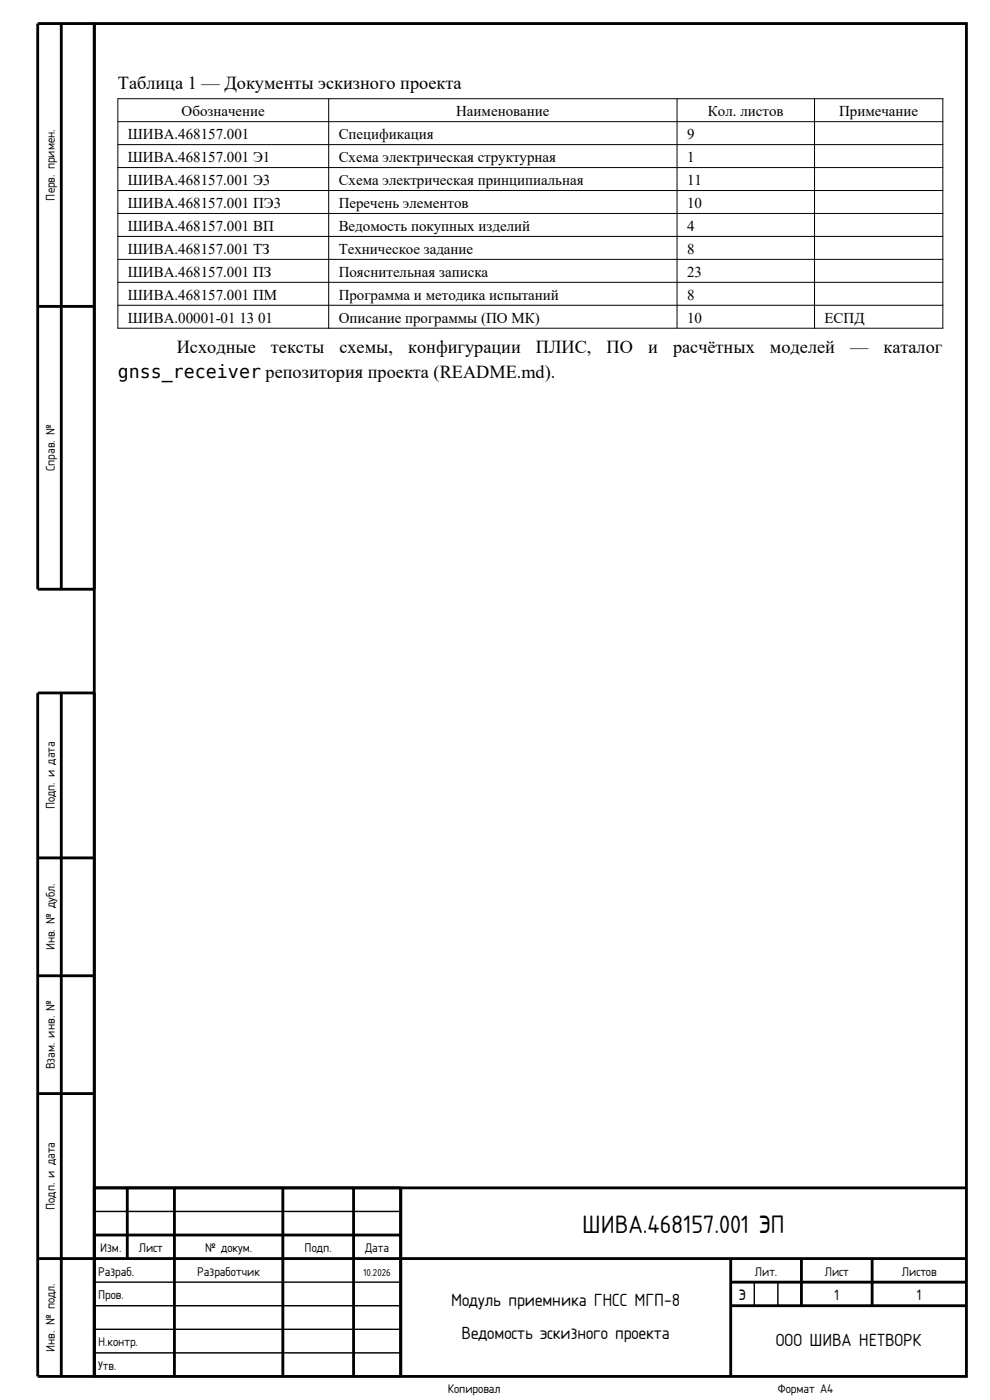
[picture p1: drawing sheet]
<svg xmlns="http://www.w3.org/2000/svg" width="210mm" height="297mm" viewBox="0 0 210 297" stroke-linecap="round" stroke-linejoin="round" font-family="sans-serif">
<defs><g id="words">
<text font-size="5" x="123.5" y="261.5">ШИВА.468157.001 ЭП</text>
<g font-size="3.9">
<text x="25" y="18.9">Таблица 1 — Документы эскизного проекта</text>
<text x="37.5" y="74.9">Исходные</text>
<text x="57.5" y="74.9">тексты</text>
<text x="72" y="74.9">схемы,</text>
<text x="86.6" y="74.9">конфигурации</text>
<text x="113.7" y="74.9">ПЛИС,</text>
<text x="128.7" y="74.9">ПО</text>
<text x="137.5" y="74.9">и</text>
<text x="142.8" y="74.9">расчётных</text>
<text x="163.3" y="74.9">моделей</text>
<text x="180.3" y="74.9">—</text>
<text x="187.4" y="74.9">каталог</text>
<text x="25" y="80.2">gnss_receiver репозитория проекта (README.md).</text>
</g>
<g font-size="3.5">
<text x="95.7" y="277">Модуль приемника ГНСС МГП-8</text>
<text x="97.9" y="284">Ведомость эскизного проекта</text>
<text x="164.6" y="285.5">ООО ШИВА НЕТВОРК</text>
</g>
<g font-size="3.2">
<text x="27.1" y="29.5">ШИВА.468157.001</text>
<text x="38.5" y="24.6">Обозначение</text>
<text x="71.8" y="29.5">Спецификация</text>
<text x="96.8" y="24.6">Наименование</text>
<text x="145.7" y="29.5">9</text>
<text x="150.2" y="24.6">Кол. листов</text>
<text x="178" y="24.6">Примечание</text>
<text x="27.1" y="34.4">ШИВА.468157.001 Э1</text>
<text x="71.8" y="34.4">Схема электрическая структурная</text>
<text x="145.7" y="34.4">1</text>
<text x="27.1" y="39.3">ШИВА.468157.001 Э3</text>
<text x="71.8" y="39.3">Схема электрическая принципиальная</text>
<text x="145.7" y="39.3">11</text>
<text x="27.1" y="44.1">ШИВА.468157.001 ПЭ3</text>
<text x="71.8" y="44.1">Перечень элементов</text>
<text x="145.7" y="44.1">10</text>
<text x="27.1" y="49">ШИВА.468157.001 ВП</text>
<text x="27.1" y="53.9">ШИВА.468157.001 ТЗ</text>
<text x="71.8" y="49">Ведомость покупных изделий</text>
<text x="71.8" y="53.9">Техническое задание</text>
<text x="145.7" y="49">4</text>
<text x="145.7" y="53.9">8</text>
<text x="27.1" y="58.7">ШИВА.468157.001 ПЗ</text>
<text x="71.8" y="58.7">Пояснительная записка</text>
<text x="145.7" y="58.7">23</text>
<text x="27.1" y="63.6">ШИВА.468157.001 ПМ</text>
<text x="71.8" y="63.6">Программа и методика испытаний</text>
<text x="145.7" y="63.6">8</text>
<text x="27.1" y="68.5">ШИВА.00001-01 13 01</text>
<text x="71.8" y="68.5">Описание программы (ПО МК)</text>
<text x="145.7" y="68.5">10</text>
<text x="174.9" y="68.5">ЕСПД</text>
</g>
<g font-size="3">
<text x="156.8" y="275.8">Э</text>
<text x="177" y="275.8">1</text>
<text x="194.5" y="275.8">1</text>
</g>
<g font-size="2.5">
<text x="11.6" y="42.5" transform="rotate(-90 11.6 42.5)">Перв. примен.</text>
<text x="11.6" y="100" transform="rotate(-90 11.6 100)">Справ. №</text>
<text x="11.6" y="171.7" transform="rotate(-90 11.6 171.7)">Подп. и дата</text>
<text x="11.6" y="201.6" transform="rotate(-90 11.6 201.6)">Инв. № дубл.</text>
<text x="11.6" y="226.8" transform="rotate(-90 11.6 226.8)">Взам. инв. №</text>
<text x="11.6" y="256.7" transform="rotate(-90 11.6 256.7)">Подп. и дата</text>
<text x="21.2" y="265.6">Изм.</text>
<text x="29.4" y="265.6">Лист</text>
<text x="43.5" y="265.6">№ докум.</text>
<text x="64.6" y="265.6">Подп.</text>
<text x="77.4" y="265.6">Дата</text>
<text x="20.8" y="270.6">Разраб.</text>
<text x="20.8" y="275.6">Пров.</text>
<text x="41.8" y="270.6">Разработчик</text>
<text x="160.1" y="270.6">Лит.</text>
<text x="174.9" y="270.6">Лист</text>
<text x="191.3" y="270.6">Листов</text>
<text x="11.6" y="286.8" transform="rotate(-90 11.6 286.8)">Инв. № подл.</text>
<text x="20.8" y="285.6">Н.контр.</text>
<text x="20.8" y="290.6">Утв.</text>
<text x="95" y="295.5">Копировал</text>
<text x="165" y="295.5">Формат A4</text>
</g>
<text font-size="2" x="77.1" y="270.6">10.2026</text>
</g></defs>
<g fill="none" stroke="#000" stroke-width=".6">
<path d="M8 5h12v120h-12zM13 5v120M20 5h185v287h-185zM8 65h12M8 147h12v145h-12zM13 147v145M8 182h12M8 207h12M8 232h12M20 252h185M27 252v15M37 252v40"/>
<path d="M60 252v40M75 252v40M85 252v40M8 267h197M20 262h65M155 267v25M155 272h50M155 277h50M170 267v10M185 267v10"/>
</g>
<path d="M20 257h65M20 277h65M20 272h65M160 272v5M165 272v5M20 292h65M20 287h65M20 282h65" fill="none" stroke="#000" stroke-width=".3"/>
<g fill="none" stroke="#000" stroke-width=".21">
<path d="M25 20.9h175v48.7h-175zM25 25.8h175M25 30.7h175M25 35.5h175M69.7 20.9v48.7M143.6 20.9v48.7M172.8 20.9v48.7M25 40.4h175M25 45.3h175M25 50.2h175M25 55h175M25 59.9h175"/>
<path d="M25 64.8h175"/>
</g>
<use href="#words"/>
</svg>
